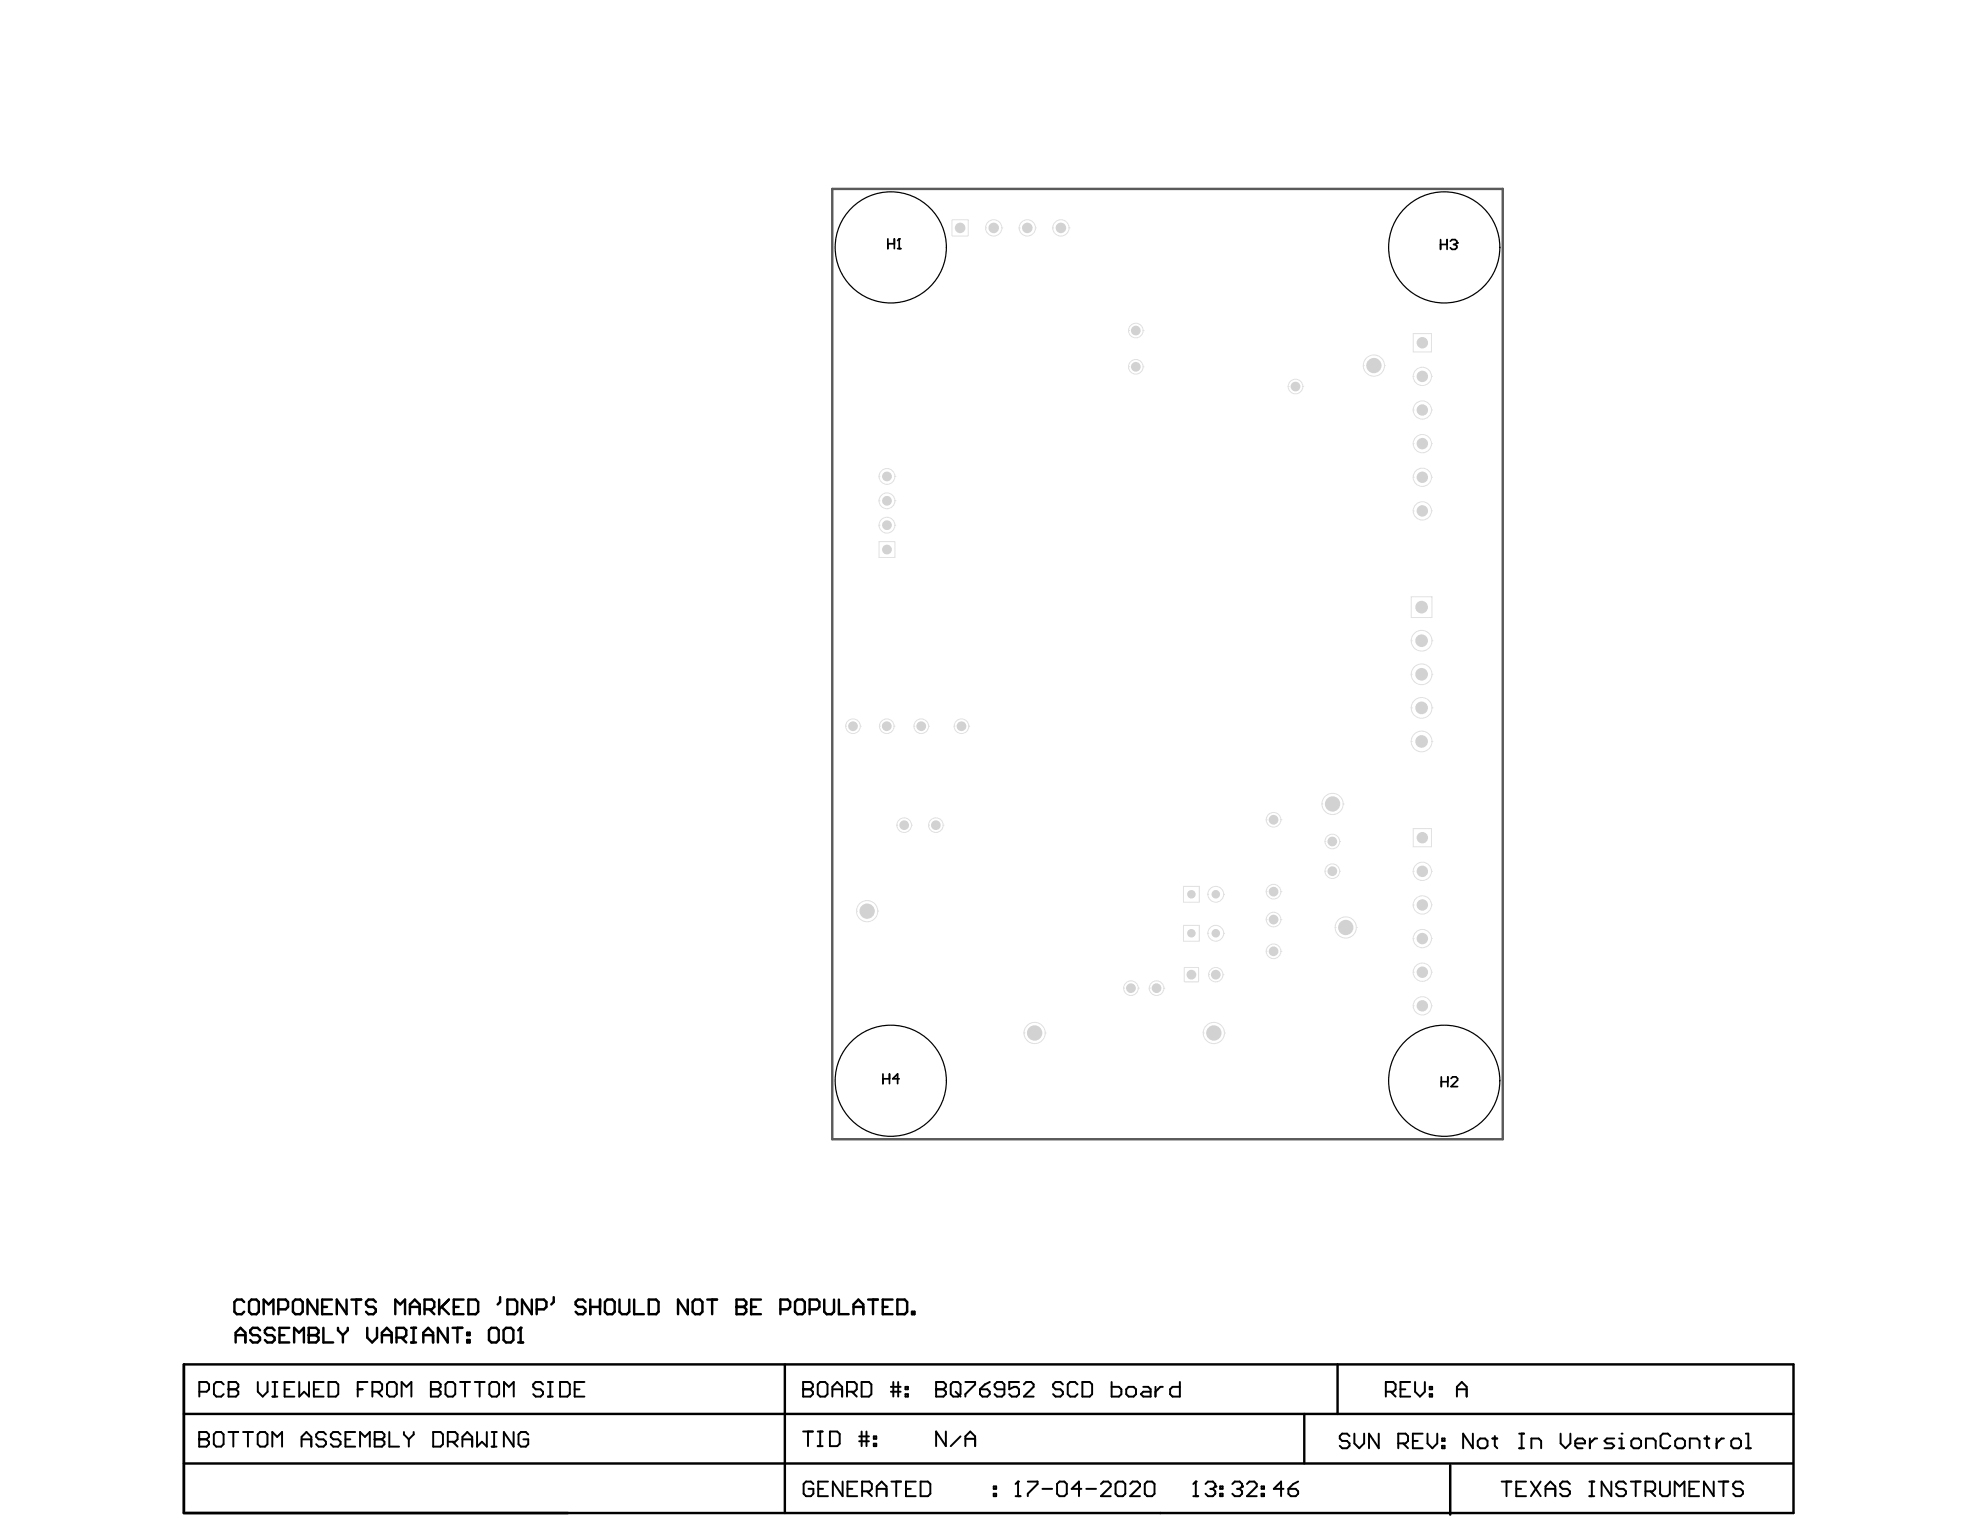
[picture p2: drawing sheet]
<svg xmlns="http://www.w3.org/2000/svg" width="279mm" height="216mm" viewBox="0 0 279 216" stroke-linecap="round" stroke-linejoin="round" font-family="sans-serif">
<path d="M181.8 54.5h.1M181.8 54.5a1.03 1.03 0 0 0 1 1.1 1.03 1.03 0 0 0 1-1.1M181.8 54.5a1.03 1.03 0 0 1 1-1 1.03 1.03 0 0 1 1 1M183.8 54.5h.1" fill="none" stroke="#e0e0e0" stroke-width=".14"/>
<circle cx="182.8" cy="54.5" r=".69" fill="#d2d2d2"/>
<path d="M124.1 102.5h.1M124.1 102.5a1.03 1.03 0 0 0 1 1 1.03 1.03 0 0 0 1.1-1M124.1 102.5a1.03 1.03 0 0 1 1-1.1 1.03 1.03 0 0 1 1.1 1.1M126.2 102.5h.1" fill="none" stroke="#e0e0e0" stroke-width=".14"/>
<circle cx="125.1" cy="102.5" r=".69" fill="#d2d2d2"/>
<path d="M124 74.1h.1M124 74.1a1.12 1.12 0 0 0 1.2 1.1 1.12 1.12 0 0 0 1.1-1.1M124 74.1a1.12 1.12 0 0 1 1.2-1.1 1.12 1.12 0 0 1 1.1 1.1M126.3 74.1h.1" fill="none" stroke="#e0e0e0" stroke-width=".14"/>
<circle cx="125.2" cy="74.1" r=".69" fill="#d2d2d2"/>
<path d="M124 76.4h2.3v2.3h-2.3z" fill="none" stroke="#e0e0e0" stroke-width=".14"/>
<circle cx="125.2" cy="77.5" r=".69" fill="#d2d2d2"/>
<path d="M124 67.2h.1M124 67.2a1.12 1.12 0 0 0 1.2 1.1 1.12 1.12 0 0 0 1.1-1.1M124 67.2a1.12 1.12 0 0 1 1.2-1.1 1.12 1.12 0 0 1 1.1 1.1M126.3 67.2h.1" fill="none" stroke="#e0e0e0" stroke-width=".14"/>
<circle cx="125.2" cy="67.2" r=".69" fill="#d2d2d2"/>
<path d="M124 70.7h.1M124 70.7a1.12 1.12 0 0 0 1.2 1.1 1.12 1.12 0 0 0 1.1-1.1M124 70.7a1.12 1.12 0 0 1 1.2-1.1 1.12 1.12 0 0 1 1.1 1.1M126.3 70.7h.1" fill="none" stroke="#e0e0e0" stroke-width=".14"/>
<circle cx="125.2" cy="70.7" r=".69" fill="#d2d2d2"/>
<path d="M178.7 129.8h.1M178.7 129.8a1.03 1.03 0 0 0 1 1 1.03 1.03 0 0 0 1-1M178.7 129.8a1.03 1.03 0 0 1 1-1.1 1.03 1.03 0 0 1 1 1.1M180.7 129.8h.1" fill="none" stroke="#e0e0e0" stroke-width=".14"/>
<circle cx="179.7" cy="129.8" r=".69" fill="#d2d2d2"/>
<path d="M178.7 115.7h.1M178.7 115.7a1.03 1.03 0 0 0 1 1 1.03 1.03 0 0 0 1-1M178.7 115.7a1.03 1.03 0 0 1 1-1.1 1.03 1.03 0 0 1 1 1.1M180.7 115.7h.1" fill="none" stroke="#e0e0e0" stroke-width=".14"/>
<circle cx="179.7" cy="115.7" r=".69" fill="#d2d2d2"/>
<path d="M192.4 51.6h.1M192.4 51.6a1.5 1.5 0 0 0 1.5 1.5 1.5 1.5 0 0 0 1.5-1.5M192.4 51.6a1.5 1.5 0 0 1 1.5-1.5 1.5 1.5 0 0 1 1.5 1.5M195.4 51.6h.1" fill="none" stroke="#e0e0e0" stroke-width=".14"/>
<circle cx="193.9" cy="51.6" r="1.08" fill="#d2d2d2"/>
<path d="M178.7 134.2h.1M178.7 134.2a1.03 1.03 0 0 0 1 1.1 1.03 1.03 0 0 0 1-1.1M178.7 134.2a1.03 1.03 0 0 1 1-1 1.03 1.03 0 0 1 1 1M180.7 134.2h.1" fill="none" stroke="#e0e0e0" stroke-width=".14"/>
<circle cx="179.7" cy="134.2" r=".69" fill="#d2d2d2"/>
<path d="M169.8 145.8h.1M169.8 145.8a1.5 1.5 0 0 0 1.5 1.5 1.5 1.5 0 0 0 1.5-1.5M169.8 145.8a1.5 1.5 0 0 1 1.5-1.5 1.5 1.5 0 0 1 1.5 1.5M172.8 145.8h.1" fill="none" stroke="#e0e0e0" stroke-width=".14"/>
<circle cx="171.3" cy="145.8" r="1.08" fill="#d2d2d2"/>
<path d="M167 130.6h2.2v2.2h-2.2z" fill="none" stroke="#e0e0e0" stroke-width=".14"/>
<circle cx="168.1" cy="131.7" r=".6" fill="#d2d2d2"/>
<path d="M170.4 131.7h.1M170.4 131.7a1.12 1.12 0 0 0 1.2 1.1 1.12 1.12 0 0 0 1.1-1.1M170.4 131.7a1.12 1.12 0 0 1 1.2-1.1 1.12 1.12 0 0 1 1.1 1.1M172.7 131.7h.1" fill="none" stroke="#e0e0e0" stroke-width=".14"/>
<circle cx="171.6" cy="131.7" r=".6" fill="#d2d2d2"/>
<path d="M162.2 139.4h.1M162.2 139.4a1.03 1.03 0 0 0 1 1.1 1.03 1.03 0 0 0 1-1.1M162.2 139.4a1.03 1.03 0 0 1 1-1 1.03 1.03 0 0 1 1 1M164.2 139.4h.1" fill="none" stroke="#e0e0e0" stroke-width=".14"/>
<circle cx="163.2" cy="139.4" r=".69" fill="#d2d2d2"/>
<path d="M158.6 139.4h.1M158.6 139.4a1.03 1.03 0 0 0 1 1.1 1.03 1.03 0 0 0 1-1.1M158.6 139.4a1.03 1.03 0 0 1 1-1 1.03 1.03 0 0 1 1 1M160.6 139.4h.1" fill="none" stroke="#e0e0e0" stroke-width=".14"/>
<circle cx="159.6" cy="139.4" r=".69" fill="#d2d2d2"/>
<path d="M159.2 51.8h.1M159.2 51.8a1.03 1.03 0 0 0 1.1 1 1.03 1.03 0 0 0 1-1M159.2 51.8a1.03 1.03 0 0 1 1.1-1.1 1.03 1.03 0 0 1 1 1.1M161.3 51.8h.1" fill="none" stroke="#e0e0e0" stroke-width=".14"/>
<circle cx="160.3" cy="51.8" r=".69" fill="#d2d2d2"/>
<path d="M159.2 46.6h.1M159.2 46.6a1.03 1.03 0 0 0 1.1 1.1 1.03 1.03 0 0 0 1-1.1M159.2 46.6a1.03 1.03 0 0 1 1.1-1 1.03 1.03 0 0 1 1 1M161.3 46.6h.1" fill="none" stroke="#e0e0e0" stroke-width=".14"/>
<circle cx="160.3" cy="46.6" r=".69" fill="#d2d2d2"/>
<path d="M148.6 32.2h.1M148.6 32.2a1.15 1.15 0 0 0 1.1 1.1 1.15 1.15 0 0 0 1.2-1.1M148.6 32.2a1.15 1.15 0 0 1 1.1-1.2 1.15 1.15 0 0 1 1.2 1.2M150.9 32.2h.1" fill="none" stroke="#e0e0e0" stroke-width=".14"/>
<circle cx="149.7" cy="32.2" r=".75" fill="#d2d2d2"/>
<path d="M134.6 102.5h.1M134.6 102.5a1.03 1.03 0 0 0 1.1 1 1.03 1.03 0 0 0 1-1M134.6 102.5a1.03 1.03 0 0 1 1.1-1.1 1.03 1.03 0 0 1 1 1.1M136.7 102.5h.1" fill="none" stroke="#e0e0e0" stroke-width=".14"/>
<circle cx="135.7" cy="102.5" r=".69" fill="#d2d2d2"/>
<path d="M139.1 32.2a1.15 1.15 0 0 0 1.1 1.1 1.15 1.15 0 0 0 1.2-1.1M139.1 32.2a1.15 1.15 0 0 1 1.1-1.2 1.15 1.15 0 0 1 1.2 1.2M139.1 32.2h.1M141.4 32.2h.1" fill="none" stroke="#e0e0e0" stroke-width=".14"/>
<circle cx="140.2" cy="32.2" r=".75" fill="#d2d2d2"/>
<path d="M134.3 31.1l2.3-.1v2.2l-2.2 .1z" fill="none" stroke="#e0e0e0" stroke-width=".14"/>
<circle cx="135.5" cy="32.2" r=".74" fill="#d2d2d2"/>
<path d="M129 102.5h.1M129 102.5a1.03 1.03 0 0 0 1 1 1.03 1.03 0 0 0 1-1M129 102.5a1.03 1.03 0 0 1 1-1.1 1.03 1.03 0 0 1 1 1.1M131 102.5h.1" fill="none" stroke="#e0e0e0" stroke-width=".14"/>
<circle cx="130" cy="102.5" r=".69" fill="#d2d2d2"/>
<path d="M119.3 102.5h.1M119.3 102.5a1.03 1.03 0 0 0 1.1 1 1.03 1.03 0 0 0 1-1M119.3 102.5a1.03 1.03 0 0 1 1.1-1.1 1.03 1.03 0 0 1 1 1.1M121.4 102.5h.1" fill="none" stroke="#e0e0e0" stroke-width=".14"/>
<circle cx="120.4" cy="102.5" r=".69" fill="#d2d2d2"/>
<path d="M178.7 125.8h.1M178.7 125.8a1.03 1.03 0 0 0 1 1.1 1.03 1.03 0 0 0 1-1.1M178.7 125.8a1.03 1.03 0 0 1 1-1 1.03 1.03 0 0 1 1 1M180.7 125.8h.1" fill="none" stroke="#e0e0e0" stroke-width=".14"/>
<circle cx="179.7" cy="125.8" r=".69" fill="#d2d2d2"/>
<path d="M170.5 137.5h.1M170.5 137.5a1.02 1.02 0 0 0 1.1 1.1 1.02 1.02 0 0 0 1-1.1M170.5 137.5a1.02 1.02 0 0 1 1.1-1 1.02 1.02 0 0 1 1 1M172.6 137.5h.1" fill="none" stroke="#e0e0e0" stroke-width=".14"/>
<circle cx="171.6" cy="137.5" r=".69" fill="#d2d2d2"/>
<path d="M167.1 136.6l2-.1v2l-1.9 .1z" fill="none" stroke="#e0e0e0" stroke-width=".14"/>
<circle cx="168.1" cy="137.5" r=".69" fill="#d2d2d2"/>
<path d="M167 125.1h2.2v2.2h-2.2z" fill="none" stroke="#e0e0e0" stroke-width=".14"/>
<circle cx="168.1" cy="126.2" r=".6" fill="#d2d2d2"/>
<path d="M170.4 126.2h.1M170.4 126.2a1.12 1.12 0 0 0 1.2 1.1 1.12 1.12 0 0 0 1.1-1.1M170.4 126.2a1.12 1.12 0 0 1 1.2-1.1 1.12 1.12 0 0 1 1.1 1.1M172.7 126.2h.1" fill="none" stroke="#e0e0e0" stroke-width=".14"/>
<circle cx="171.6" cy="126.2" r=".6" fill="#d2d2d2"/>
<path d="M131 116.4h.1M131 116.4a1.03 1.03 0 0 0 1.1 1.1 1.03 1.03 0 0 0 1-1.1M131 116.4a1.03 1.03 0 0 1 1.1-1 1.03 1.03 0 0 1 1 1M133.1 116.4h.1" fill="none" stroke="#e0e0e0" stroke-width=".14"/>
<circle cx="132.1" cy="116.4" r=".69" fill="#d2d2d2"/>
<path d="M126.6 116.4h.1M126.6 116.4a1.03 1.03 0 0 0 1 1.1 1.03 1.03 0 0 0 1-1.1M126.6 116.4a1.03 1.03 0 0 1 1-1 1.03 1.03 0 0 1 1 1M128.6 116.4h.1" fill="none" stroke="#e0e0e0" stroke-width=".14"/>
<circle cx="127.6" cy="116.4" r=".69" fill="#d2d2d2"/>
<path d="M187 118.7h.1M187 118.7a1.03 1.03 0 0 0 1 1.1 1.03 1.03 0 0 0 1-1.1M187 118.7a1.03 1.03 0 0 1 1-1 1.03 1.03 0 0 1 1 1M189 118.7h.1" fill="none" stroke="#e0e0e0" stroke-width=".14"/>
<circle cx="188" cy="118.7" r=".69" fill="#d2d2d2"/>
<path d="M199.4 141.9h.1M199.4 141.9a1.29 1.29 0 0 0 1.3 1.3 1.29 1.29 0 0 0 1.3-1.3M199.4 141.9a1.29 1.29 0 0 1 1.3-1.3 1.29 1.29 0 0 1 1.3 1.3M202 141.9h.1" fill="none" stroke="#e0e0e0" stroke-width=".14"/>
<circle cx="200.7" cy="141.9" r=".81" fill="#d2d2d2"/>
<path d="M199.4 132.4h.1M199.4 132.4a1.29 1.29 0 0 0 1.3 1.3 1.29 1.29 0 0 0 1.3-1.3M199.4 132.4a1.29 1.29 0 0 1 1.3-1.2 1.29 1.29 0 0 1 1.3 1.2M202 132.4h.1" fill="none" stroke="#e0e0e0" stroke-width=".14"/>
<circle cx="200.7" cy="132.4" r=".81" fill="#d2d2d2"/>
<path d="M188.4 130.9h.1M188.4 130.9a1.5 1.5 0 0 0 1.5 1.5 1.5 1.5 0 0 0 1.5-1.5M188.4 130.9a1.5 1.5 0 0 1 1.5-1.5 1.5 1.5 0 0 1 1.5 1.5M191.4 130.9h.1" fill="none" stroke="#e0e0e0" stroke-width=".14"/>
<circle cx="189.9" cy="130.9" r="1.08" fill="#d2d2d2"/>
<path d="M199.4 123h.1M199.4 123a1.29 1.29 0 0 0 1.3 1.2 1.29 1.29 0 0 0 1.3-1.2M199.4 123a1.29 1.29 0 0 1 1.3-1.3 1.29 1.29 0 0 1 1.3 1.3M202 123h.1" fill="none" stroke="#e0e0e0" stroke-width=".14"/>
<circle cx="200.7" cy="123" r=".81" fill="#d2d2d2"/>
<path d="M199.4 116.9h2.6v2.6h-2.6z" fill="none" stroke="#e0e0e0" stroke-width=".14"/>
<circle cx="200.7" cy="118.2" r=".81" fill="#d2d2d2"/>
<path d="M187 122.9h.1M187 122.9a1.03 1.03 0 0 0 1 1.1 1.03 1.03 0 0 0 1-1.1M187 122.9a1.03 1.03 0 0 1 1-1 1.03 1.03 0 0 1 1 1M189 122.9h.1" fill="none" stroke="#e0e0e0" stroke-width=".14"/>
<circle cx="188" cy="122.9" r=".69" fill="#d2d2d2"/>
<path d="M186.5 113.4h.1M186.5 113.4a1.5 1.5 0 0 0 1.5 1.5 1.5 1.5 0 0 0 1.5-1.5M186.5 113.4a1.5 1.5 0 0 1 1.5-1.5 1.5 1.5 0 0 1 1.5 1.5M189.5 113.4h.1" fill="none" stroke="#e0e0e0" stroke-width=".14"/>
<circle cx="188" cy="113.4" r="1.08" fill="#d2d2d2"/>
<path d="M199.1 99.9h.1M199.1 99.9a1.46 1.46 0 0 0 1.5 1.5 1.46 1.46 0 0 0 1.5-1.5M199.1 99.9a1.46 1.46 0 0 1 1.5-1.5 1.46 1.46 0 0 1 1.5 1.5M202.1 99.9h.1" fill="none" stroke="#e0e0e0" stroke-width=".14"/>
<circle cx="200.6" cy="99.9" r=".89" fill="#d2d2d2"/>
<path d="M199.1 84.2h3v2.9h-3z" fill="none" stroke="#e0e0e0" stroke-width=".14"/>
<circle cx="200.6" cy="85.7" r=".89" fill="#d2d2d2"/>
<path d="M199.1 90.4h.1M199.1 90.4a1.46 1.46 0 0 0 1.5 1.5 1.46 1.46 0 0 0 1.5-1.5M199.1 90.4a1.46 1.46 0 0 1 1.5-1.4 1.46 1.46 0 0 1 1.5 1.4M202.1 90.4h.1" fill="none" stroke="#e0e0e0" stroke-width=".14"/>
<circle cx="200.6" cy="90.4" r=".89" fill="#d2d2d2"/>
<path d="M199.4 62.6h.1M199.4 62.6a1.29 1.29 0 0 0 1.3 1.3 1.29 1.29 0 0 0 1.3-1.3M199.4 62.6a1.29 1.29 0 0 1 1.3-1.3 1.29 1.29 0 0 1 1.3 1.3M202 62.6h.1" fill="none" stroke="#e0e0e0" stroke-width=".14"/>
<circle cx="200.7" cy="62.6" r=".81" fill="#d2d2d2"/>
<path d="M199.4 67.3h.1M199.4 67.3a1.29 1.29 0 0 0 1.3 1.3 1.29 1.29 0 0 0 1.3-1.3M199.4 67.3a1.29 1.29 0 0 1 1.3-1.2 1.29 1.29 0 0 1 1.3 1.2M202 67.3h.1" fill="none" stroke="#e0e0e0" stroke-width=".14"/>
<circle cx="200.7" cy="67.3" r=".81" fill="#d2d2d2"/>
<path d="M199.4 53.1h.1M199.4 53.1a1.29 1.29 0 0 0 1.3 1.3 1.29 1.29 0 0 0 1.3-1.3M199.4 53.1a1.29 1.29 0 0 1 1.3-1.3 1.29 1.29 0 0 1 1.3 1.3M202 53.1h.1" fill="none" stroke="#e0e0e0" stroke-width=".14"/>
<circle cx="200.7" cy="53.1" r=".81" fill="#d2d2d2"/>
<path d="M199.4 57.9h.1M199.4 57.9a1.29 1.29 0 0 0 1.3 1.2 1.29 1.29 0 0 0 1.3-1.2M199.4 57.9a1.29 1.29 0 0 1 1.3-1.3 1.29 1.29 0 0 1 1.3 1.3M202 57.9h.1" fill="none" stroke="#e0e0e0" stroke-width=".14"/>
<circle cx="200.7" cy="57.9" r=".81" fill="#d2d2d2"/>
<path d="M199.4 47.1h2.6v2.6h-2.6z" fill="none" stroke="#e0e0e0" stroke-width=".14"/>
<circle cx="200.7" cy="48.4" r=".81" fill="#d2d2d2"/>
<path d="M144.5 145.8h.1M144.5 145.8a1.5 1.5 0 0 0 1.5 1.5 1.5 1.5 0 0 0 1.5-1.5M144.5 145.8a1.5 1.5 0 0 1 1.5-1.5 1.5 1.5 0 0 1 1.5 1.5M147.5 145.8h.1" fill="none" stroke="#e0e0e0" stroke-width=".14"/>
<circle cx="146" cy="145.8" r="1.08" fill="#d2d2d2"/>
<path d="M143.8 32.2a1.15 1.15 0 0 0 1.2 1.1 1.15 1.15 0 0 0 1.1-1.1M143.8 32.2a1.15 1.15 0 0 1 1.2-1.2 1.15 1.15 0 0 1 1.1 1.2M143.8 32.2h.1M146.1 32.2h.1" fill="none" stroke="#e0e0e0" stroke-width=".14"/>
<circle cx="145" cy="32.2" r=".74" fill="#d2d2d2"/>
<path d="M120.9 128.6h.1M120.9 128.6a1.5 1.5 0 0 0 1.5 1.5 1.5 1.5 0 0 0 1.5-1.5M120.9 128.6a1.5 1.5 0 0 1 1.5-1.5 1.5 1.5 0 0 1 1.5 1.5M123.9 128.6h.1" fill="none" stroke="#e0e0e0" stroke-width=".14"/>
<circle cx="122.4" cy="128.6" r="1.08" fill="#d2d2d2"/>
<path d="M199.4 137.2h.1M199.4 137.2a1.29 1.29 0 0 0 1.3 1.3 1.29 1.29 0 0 0 1.3-1.3M199.4 137.2a1.29 1.29 0 0 1 1.3-1.3 1.29 1.29 0 0 1 1.3 1.3M202 137.2h.1" fill="none" stroke="#e0e0e0" stroke-width=".14"/>
<circle cx="200.7" cy="137.2" r=".81" fill="#d2d2d2"/>
<path d="M199.1 95.2h.1M199.1 95.2a1.46 1.46 0 0 0 1.5 1.4 1.46 1.46 0 0 0 1.5-1.4M199.1 95.2a1.46 1.46 0 0 1 1.5-1.5 1.46 1.46 0 0 1 1.5 1.5M202.1 95.2h.1" fill="none" stroke="#e0e0e0" stroke-width=".14"/>
<circle cx="200.6" cy="95.2" r=".89" fill="#d2d2d2"/>
<path d="M199.1 104.6h.1M199.1 104.6a1.46 1.46 0 0 0 1.5 1.5 1.46 1.46 0 0 0 1.5-1.5M199.1 104.6a1.46 1.46 0 0 1 1.5-1.4 1.46 1.46 0 0 1 1.5 1.4M202.1 104.6h.1" fill="none" stroke="#e0e0e0" stroke-width=".14"/>
<circle cx="200.6" cy="104.6" r=".89" fill="#d2d2d2"/>
<path d="M199.4 127.7h.1M199.4 127.7a1.29 1.29 0 0 0 1.3 1.3 1.29 1.29 0 0 0 1.3-1.3M199.4 127.7a1.29 1.29 0 0 1 1.3-1.3 1.29 1.29 0 0 1 1.3 1.3M202 127.7h.1" fill="none" stroke="#e0e0e0" stroke-width=".14"/>
<circle cx="200.7" cy="127.7" r=".81" fill="#d2d2d2"/>
<path d="M199.4 72.1h.1M199.4 72.1a1.29 1.29 0 0 0 1.3 1.3 1.29 1.29 0 0 0 1.3-1.3M199.4 72.1a1.29 1.29 0 0 1 1.3-1.3 1.29 1.29 0 0 1 1.3 1.3M202 72.1h.1" fill="none" stroke="#e0e0e0" stroke-width=".14"/>
<circle cx="200.7" cy="72.1" r=".81" fill="#d2d2d2"/>
<path d="M117.4 26.7h94.7v134.1h-94.7z" fill="none" stroke="#5a5a5a" stroke-width=".34"/>
<g fill="none" stroke="#000" stroke-width=".34">
<path d="M25.9 192.5v21h227.2v-21h-227.1v21M25.9 199.5h227.2M33.3 189.4v-1.3l.6-.7 .7 .7v1.3M33.3 188.4h1.3M34.5 183.7l-.4-.3h-.7l-.3 .3v1.4l.3 .3h.7l.4-.3M35.1 183.7l.4-.3h.7l.3 .3v1.4l-.3 .3h-.7l-.4-.3zM36.7 187.7l-.4-.3h-.6l-.4 .3v.4l.4 .3h.6l.4 .3v.4l-.4 .3h-.6l-.4-.3M37.2 185.4v-2l.7 .7 .7-.7v2M38.8 187.7l-.4-.3h-.7l-.3 .3v.4l.3 .3h.7l.4 .3v.4l-.4 .3h-.7l-.3-.3M39.3 184.8h1l.3-.4v-.7l-.3-.3h-1v2M39.4 188.4h.7M40.8 187.4h-1.4v2h1.4"/>
<path d="M41.3 183.7l.4-.3h.7l.3 .3v1.4l-.3 .3h-.7l-.4-.3zM41.5 189.4v-2l.7 .7 .7-.7v2M43.6 187.4h1l.3 .3v.4l-.3 .3 .3 .3v.4l-.3 .3h-1zM43.6 188.4h1M44.8 183.4v2l-1.4-2v2M45.5 184.4h.7M45.6 187.4v2h1.4M46.8 183.4h-1.3v2h1.3M47.7 187.4v.3l.7 .7M48.4 188.4v1M48.9 183.4v2l-1.4-2v2M49.1 187.4v.3l-.7 .7"/>
<path d="M49.6 183.4h1.4M50.3 183.4v2M51.8 187.4v1.3l.7 .7 .7-.7v-1.3M53 183.7l-.3-.3h-.7l-.3 .3v.4l.3 .3h.7l.3 .4v.3l-.3 .3h-.7l-.3-.3M53.9 188.4h1.4M53.9 189.4v-1.3l.7-.7 .7 .7v1.3M55.8 185.4v-2l.7 .7 .7-.7v2M56 188.7h1l.3-.3v-.7l-.3-.3h-1v2M56.6 188.7l.7 .7M57.8 184.4h1.4M57.8 185.4v-1.3l.7-.7 .7 .7v1.3M58 187.4h.7"/>
<path d="M58 189.4h.7M58.4 187.4v2M59.7 188.4h1.4M59.7 189.4v-1.3l.7-.7 .7 .7v1.3M59.9 184.8h1l.4-.4v-.7l-.4-.3h-1v2M60.6 184.8l.7 .6M62 183.4v2M62.3 184.4l1 1M63.2 187.4v2l-1.4-2v2M63.3 183.4l-1.3 1.4M63.9 187.4h1.3M64 184.4h.7"/>
<path d="M64.6 187.4v2M65.4 183.4h-1.4v2h1.4M65.9 189.1h.4v.3h-.4zM65.9 188.1h.4v.3h-.4zM66.1 183.4h1l.4 .3v1.4l-.4 .3h-1zM69 187.7l.3-.3h.7l.4 .3v1.4l-.4 .3h-.7l-.3-.3zM70.6 183v.7l-.4 .4M71.1 187.7l.3-.3h.7l.3 .3v1.4l-.3 .3h-.7l-.3-.3zM71.6 183.4h1l.4 .3v1.4l-.4 .3h-1zM73.1 189.4h.7M73.1 187.7l.4-.3v2M75 183.4v2l-1.3-2v2"/>
<path d="M75.7 184.8h1.1l.3-.4v-.7l-.3-.3h-1.1v2M78.1 183v.7l-.3 .4M82.6 183.7l-.3-.3h-.7l-.4 .3v.4l.4 .3h.7l.3 .4v.3l-.3 .3h-.7l-.4-.3M83.3 184.4h1.4M83.3 183.4v2M84.7 183.4v2M85.7 183.4h.7l.3 .3v1.4l-.3 .3h-.7l-.3-.3v-1.4zM87.4 183.4v1.7l.4 .3h.7l.3-.3v-1.7M89.5 183.4v2h1.4M91.5 183.4h1.1l.3 .3v1.4l-.3 .3h-1.1zM97.1 183.4v2l-1.4-2v2M97.7 183.7l.4-.3h.7l.3 .3v1.4l-.3 .3h-.7l-.4-.3z"/>
<path d="M99.8 183.4h1.4M100.5 183.4v2M103.9 183.4h1.1l.3 .3v.4l-.3 .3 .3 .4v.3l-.3 .3h-1.1zM103.9 184.4h1.1M106 184.4h.7M107.4 183.4h-1.4v2h1.4M110.1 184.8h1.1l.3-.4v-.7l-.3-.3h-1.1v2M110.7 192.5v21M112.5 183.4h.7l.4 .3v1.4l-.4 .3h-.7l-.3-.3v-1.4zM114.2 184.8h1.1l.3-.4v-.7l-.3-.3h-1.1v2M116.3 183.4v1.7l.4 .3h.6l.4-.3v-1.7M118.4 183.4v2h1.4"/>
<path d="M120.4 184.4h1.4M120.4 185.4v-1.3l.7-.7 .7 .7v1.3M122.5 183.4h1.4M123.2 183.4v2M124.6 184.4h.7M125.9 183.4h-1.3v2h1.3M126.6 183.4h1.1l.3 .3v1.4l-.3 .3h-1.1zM128.7 185.1h.3v.3h-.3zM184 199.5v7M188.7 192.5v7M25.9 206.5h227.1M204.6 206.8v6.9"/>
</g>
<g fill="none" stroke="#000" stroke-width=".27">
<path d="M28.1 196.4h1.1l.3-.4v-.6l-.3-.4h-1.1v2.1M31.6 195.4l-.4-.4h-.7l-.3 .4v1.3l.3 .4h.7l.4-.4M32.3 196h.1M32.3 196h1M32.3 195h1l.3 .4v.3l-.3 .3 .3 .4v.3l-.3 .4h-1zM36.4 195v1.4l.7 .7 .7-.7v-1.4M38.4 195h.7M38.4 197.1h.7M38.8 195v2.1M40.2 196h.7M41.5 195h-1.3v2.1h1.3M42.2 195v2.1l.7-.7 .7 .7v-2.1"/>
<path d="M44.3 196h.7M45.7 195h-1.4v2.1h1.4M46.4 195h1l.3 .4v1.3l-.3 .4h-1zM50.5 196h.7M51.9 195h-1.4v2.1M52.5 196.4h1.1l.3-.4v-.6l-.3-.4h-1.1v2.1M53.2 196.4l.7 .7M54.6 195.4l.4-.4h.6l.4 .4v1.3l-.4 .4h-.6l-.4-.4zM56.7 197.1v-2.1l.7 .7 .6-.7v2.1M60.8 196h.1M60.8 196h1M60.8 195h1l.4 .4v.3l-.4 .3 .4 .4v.3l-.4 .4h-1z"/>
<path d="M62.9 195.4l.3-.4h.7l.3 .4v1.3l-.3 .4h-.7l-.3-.4zM64.9 195h1.4M65.6 195v2.1M67 195h1.4M67.7 195v2.1M69.1 195.4l.3-.4h.7l.3 .4v1.3l-.3 .4h-.7l-.3-.4zM71.1 197.1v-2.1l.7 .7 .7-.7v2.1M76.6 195.4l-.3-.4h-.7l-.4 .4v.3l.4 .3h.7l.3 .4v.3l-.3 .4h-.7l-.4-.4M77.3 195h.7M77.3 197.1h.7M77.7 195v2.1M79 195h1.1l.3 .4v1.3l-.3 .4h-1.1z"/>
<path d="M81.1 196h.7M82.5 195h-1.4v2.1h1.4M113.3 196h.1M113.3 196h1.1M113.3 195h1.1l.3 .4v.3l-.3 .3 .3 .4v.3l-.3 .4h-1.1zM115.4 195.4l.3-.4h.7l.4 .4v1.3l-.4 .4h-.7l-.3-.4zM117.5 196h1.3M117.5 197.1v-1.4l.6-.7 .7 .7v1.4M119.5 196.4h1.1l.3-.4v-.6l-.3-.4h-1.1v2.1M120.2 196.4l.7 .7M121.6 195h1l.4 .4v1.3l-.4 .4h-1zM125.7 196.4h1.4"/>
<path d="M125.7 195.7h1.4M126.1 195v2.1M126.7 195v2.1M127.8 195.7h.3v.3h-.3zM127.8 196.7h.3v.4h-.3zM132.1 196h.1M132.1 196h1M132.1 195h1l.4 .4v.3l-.4 .3 .4 .4v.3l-.4 .4h-1zM134.2 195.4l.3-.4h.7l.3 .4v1.3l-.3 .4h-.7l-.3-.4zM134.8 196.4l.7 .7M136.2 195h1.4v.4l-1.4 1.3v.4M138.3 196h1l.4 .4v.3l-.4 .4h-.7l-.3-.4z"/>
<path d="M139.7 195l-.7 .4-.7 .6M141.7 196h-1l-.3-.3v-.3l.3-.4h.7l.3 .4v1.3l-.3 .4h-.7l-.3-.4M143.8 195h-1.4v1l.7-.3h.3l.4 .3v.7l-.4 .4h-.6l-.4-.4M144.5 195.4l.3-.4h.7l.4 .4v.3l-1.4 1.4h1.4M150 195.4l-.4-.4h-.6l-.4 .4v.3l.4 .3h.6l.4 .4v.3l-.4 .4h-.6l-.4-.4M152 195.4l-.3-.4h-.7l-.3 .4v1.3l.3 .4h.7l.3-.4M152.7 195h1.1l.3 .4v1.3l-.3 .4h-1.1zM156.9 195v2.1h1l.3-.4v-.7l-.3-.3h-1M159.3 195.7h.7l.3 .3v.7l-.3 .4h-.7l-.4-.4v-.7zM161.3 195.7h.7l.4 .3v1.1h-1.1l-.3-.4 .3-.3h1.1M163.1 195.7v1.4M164.1 195.7h-.4l-.6 .7"/>
<path d="M166.5 195v2.1h-1l-.4-.4v-.7l.4-.3h1M195.6 196.4h1l.3-.4v-.6l-.3-.4h-1v2.1M196.2 196.4l.7 .7M197.6 196h.7M199 195h-1.4v2.1h1.4M199.7 195v1.4l.7 .7 .7-.7v-1.4M201.7 195.7h.4v.3h-.4zM201.7 196.7h.4v.4h-.4zM205.6 197.1v-1.4l.7-.7 .7 .7v1.4M205.6 196h1.4M28.1 203.1h.1M28.1 202.1h1l.4 .3v.4l-.4 .3 .4 .3v.4l-.4 .3h-1z"/>
<path d="M28.1 203.1h1M30.2 202.4l.3-.3h.7l.3 .3v1.4l-.3 .3h-.7l-.3-.3zM32.2 202.1h1.4M32.9 202.1v2M34.3 202.1h1.4M35 202.1v2M36.4 202.4l.3-.3h.7l.3 .3v1.4l-.3 .3h-.7l-.3-.3zM38.4 204.1v-2l.7 .7 .7-.7v2M42.6 203.1h1.3M42.6 204.1v-1.3l.6-.7 .7 .7v1.3M46 202.4l-.4-.3h-.6l-.4 .3v.4l.4 .3h.6l.4 .3v.4l-.4 .3h-.6l-.4-.3M48.1 202.4l-.4-.3h-.7l-.3 .3v.4l.3 .3h.7l.4 .3v.4l-.4 .3h-.7l-.3-.3"/>
<path d="M48.7 203.1h.7M50.1 202.1h-1.4v2h1.4M50.8 204.1v-2l.7 .7 .7-.7v2M52.9 203.1h.1M52.9 202.1h1l.3 .3v.4l-.3 .3 .3 .3v.4l-.3 .3h-1zM52.9 203.1h1M54.9 202.1v2h1.4M57 202.1v.3l.7 .7M57.7 203.1v1M58.4 202.1v.3l-.7 .7M61.1 202.1h1.1l.3 .3v1.4l-.3 .3h-1.1zM63.2 203.4h1l.4-.3v-.7l-.4-.3h-1v2"/>
<path d="M63.9 203.4l.7 .7M65.3 203.1h1.3M65.3 204.1v-1.3l.6-.7 .7 .7v1.3M67.3 202.1v2l.7-.7 .7 .7v-2M69.4 204.1h.7M69.4 202.1h.7M69.7 202.1v2M72.5 202.1v2l-1.4-2v2M74.5 202.4l-.3-.3h-.7l-.3 .3v1.4l.3 .3h.7l.3-.3v-.7h-.6M113.3 202h1.4M114 202v2.1M114.8 209.4l-.4-.3h-.7l-.3 .3v1.4l.3 .3h.7l.4-.3v-.7h-.7"/>
<path d="M115.4 202h.7M115.4 204.1h.7M115.5 210.1h.7M115.7 202v2.1M116.8 209.1h-1.3v2h1.3M117.1 202h1l.4 .3v1.4l-.4 .4h-1zM118.9 209.1v2l-1.4-2v2M119.6 210.1h.7M121 209.1h-1.4v2h1.4M121.2 202.7h1.4M121.2 203.4h1.4M121.6 202v2.1"/>
<path d="M121.7 210.4h1l.3-.3v-.7l-.3-.3h-1v2M122.3 202v2.1M122.3 210.4l.7 .7M123.3 202.7h.3v.3h-.3zM123.3 203.7h.3v.4h-.3zM123.7 210.1h1.4M123.7 211.1v-1.3l.7-.7 .7 .7v1.3M125.8 209.1h1.4M126.5 209.1v2M127.8 210.1h.7M129.2 209.1h-1.4v2h1.4M129.9 209.1h1l.4 .3v1.4l-.4 .3h-1z"/>
<path d="M133.5 202v2.1l-1.4-2.1v2.1M135.5 202.7l-1.3 1.4M136.2 204.1v-1.4l.7-.7 .7 .7v1.4M136.2 203h1.4M140.2 210.8h.4v.3h-.4zM140.2 209.8h.4v.3h-.4zM143.3 211.1h.7M143.7 209.1h.1M143.7 209.1v2M143.7 209.1l-.4 .3M145 209.1h1.4v.3l-1.4 1.4v.3M147.1 210.1h1.4"/>
<path d="M149.2 209.4l.3-.3h.7l.3 .3v1.4l-.3 .3h-.7l-.3-.3zM152.6 210.1h-1.4l1.1-1v2M153.3 210.1h1.4M155.4 209.4l.3-.3h.7l.3 .3v.4l-1.3 1.3h1.3M157.4 209.4l.4-.3h.6l.4 .3v1.4l-.4 .3h-.6l-.4-.3zM159.5 209.4l.3-.3h.7l.4 .3v.4l-1.4 1.3h1.4M161.5 209.4l.4-.3h.7l.3 .3v1.4l-.3 .3h-.7l-.4-.3zM168.4 211.1h.7M168.7 209.1h.1M168.7 209.1v2M168.7 209.1l-.3 .3M170.1 209.4l.4-.3h.6l.4 .3v.4"/>
<path d="M170.8 210.1h.3M171.1 210.1l.4 .3v.4l-.4 .3h-.6l-.4-.3M171.5 209.8h.1M171.5 209.8l-.4 .3M172.2 210.8h.3v.3h-.3zM172.2 209.8h.3v.3h-.3zM173.9 209.4l.3-.3h.7l.4 .3v.4M174.6 210.1h.3M174.9 210.1l.4 .3v.4l-.4 .3h-.7l-.3-.3M175.3 209.8h.1M175.3 209.8l-.4 .3M176 209.4l.3-.3h.7l.3 .3v.4l-1.3 1.3h1.3"/>
<path d="M178 210.8h.4v.3h-.4zM178 209.8h.4v.3h-.4zM181.1 210.1h-1.4l1.1-1v2M181.8 210.1h1l.4 .3v.4l-.4 .3h-.6l-.4-.3zM183.2 209.1l-.7 .3-.7 .7M190.4 202.6l-.3-.3h-.7l-.3 .3v.4l.3 .3h.7l.3 .4v.3l-.3 .4h-.7l-.3-.4M191.1 202.3v1.4l.7 .7 .7-.7v-1.4M194.6 202.3v2.1l-1.4-2.1v2.1M197.3 203.7h1l.4-.4v-.7l-.4-.3h-1v2.1M198 203.7l.7 .7M199.4 203.3h.7M200.7 202.3h-1.3v2.1h1.3"/>
<path d="M201.4 202.3v1.4l.7 .7 .7-.7v-1.4M203.5 204h.3v.4h-.3zM203.5 203h.3v.3h-.3zM207.8 202.3v2.1l-1.3-2.1v2.1M208.5 203.3l.4-.3h.7l.3 .3v.7l-.3 .4h-.7l-.4-.4zM210.6 203h.7M210.9 202.6v1.4l.4 .4M211.9 209.1h1.4M212.6 209.1v2M214 210.1h.7M214.4 204.4h.7M214.4 202.3h.7"/>
<path d="M214.7 202.3v2.1M215.3 209.1h-1.3v2h1.3M216 209.1l1.4 2M216.1 204.4v-1.4h1l.4 .3v1.1M217.4 209.1l-1.4 2M218.1 210.1h1.4M218.1 211.1v-1.3l.7-.7 .7 .7v1.3M220.2 202.3v1.4l.7 .7 .7-.7v-1.4M221.5 209.4l-.3-.3h-.7l-.3 .3v.4l.3 .3h.7l.3 .3v.4l-.3 .3h-.7l-.3-.3M222.3 203.7h1.4v-.4l-.4-.3h-.7l-.3 .3v.7l.3 .4h.7M224.3 211.1h.7M224.3 209.1h.7"/>
<path d="M224.3 203v1.4M224.6 209.1v2M225.4 203h-.4l-.7 .7M227.4 209.1v2l-1.4-2v2M227.8 203h-1l-.4 .3 .4 .4h.6l.4 .3-.4 .4h-1M228.5 204.4h.7M228.5 203h.3v1.4M228.8 202.3h.1M229.4 209.4l-.3-.3h-.7l-.3 .3v.4l.3 .3h.7l.3 .3v.4l-.3 .3h-.7l-.3-.3M230.1 209.1h1.4M230.5 203h.7l.4 .3v.7l-.4 .4h-.7l-.3-.4v-.7zM230.8 209.1v2"/>
<path d="M232.2 210.4h1l.4-.3v-.7l-.4-.3h-1v2M232.3 204.4v-1.4h1l.3 .3v1.1M232.9 210.4l.7 .7M234.3 209.1v1.7l.3 .3h.7l.3-.3v-1.7M235.7 202.6l-.3-.3h-.7l-.4 .3v1.4l.4 .4h.7l.3-.4M236.3 211.1v-2l.7 .7 .7-.7v2M236.4 203.3l.3-.3h.7l.4 .3v.7l-.4 .4h-.7l-.3-.4zM238.4 210.1h.7M238.5 204.4v-1.4h1l.3 .3v1.1M239.8 209.1h-1.4v2h1.4M240.5 203h.7M240.9 202.6v1.4l.3 .4"/>
<path d="M241.8 209.1v2l-1.4-2v2M242.2 203v1.4M242.5 209.1h1.4M243.2 209.1v2M243.3 203h-.4l-.7 .7M244.3 203.3l.3-.3h.7l.4 .3v.7l-.4 .4h-.7l-.3-.4zM245.9 209.4l-.3-.3h-.7l-.3 .3v.4l.3 .3h.7l.3 .3v.4l-.3 .3h-.7l-.3-.3M246.4 204.4h.6M246.4 202.3h.3v2.1"/>
</g>
<g fill="#000">
<circle cx="43.6" cy="188.4" r=".17"/>
<circle cx="73.5" cy="187.4" r=".17"/>
<circle cx="103.9" cy="184.4" r=".17"/>
</g>
<g fill="none" stroke="#000" stroke-width=".24">
<path d="M125.3 33.7v1.4M125.3 34.4h.9M126.2 33.7v1.4M126.7 35.1h.4M126.9 33.7h.1M126.9 33.7v1.4M126.9 33.7l-.2 .2M203.3 33.8v1.4M203.3 34.5h.9M204.2 33.8v1.4M204.7 34l.2-.2h.4l.3 .2v.3M205.1 34.5h.2"/>
<path d="M205.3 34.5l.3 .2v.3l-.3 .2h-.4l-.2-.2M205.6 34.3h.1M205.6 34.3l-.3 .2M124.6 151.5v1.4M124.6 152.2h.9M125.5 151.5v1.4M126.9 152.2h-.9l.7-.7v1.4M203.4 152v1.3M203.4 152.6h.9M204.3 152v1.3M204.8 152.2l.2-.2h.4l.3 .2v.2l-.9 .9h.9"/>
</g>
<g fill="none" stroke="#000" stroke-width=".17">
<circle cx="125.7" cy="34.9" r="7.8"/>
<circle cx="203.8" cy="34.9" r="7.8"/>
<circle cx="125.7" cy="152.5" r="7.8"/>
<circle cx="203.8" cy="152.5" r="7.8"/>
</g>
</svg>
